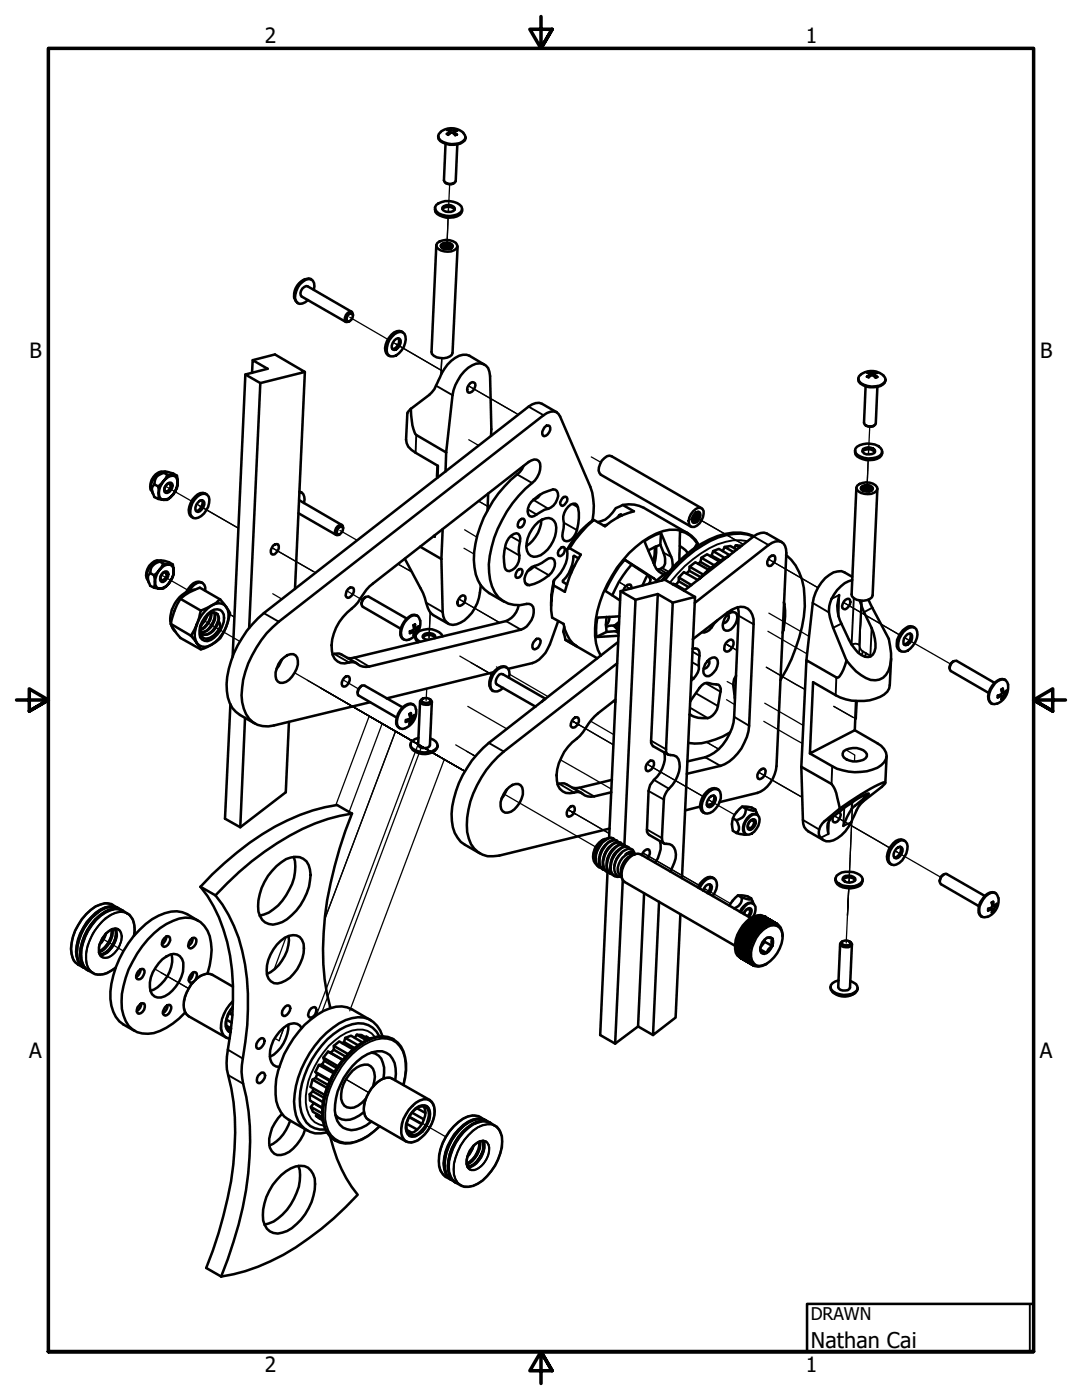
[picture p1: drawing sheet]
<svg xmlns="http://www.w3.org/2000/svg" width="216mm" height="279mm" viewBox="0 0 216 279" stroke-linecap="round" stroke-linejoin="round" font-family="sans-serif">
<defs><g id="words">
<text font-size="4.3" x="161.8" y="268.9">Nathan Cai</text>
<g font-size="4.2">
<text x="52.8" y="8.6">2</text>
<text x="160.8" y="8.6">1</text>
<text x="5.9" y="71.4">B</text>
<text x="207.6" y="71.4">B</text>
<text x="5.8" y="211.1">A</text>
<text x="207.5" y="211.1">A</text>
<text x="52.8" y="273.8">2</text>
<text x="160.8" y="273.8">1</text>
</g>
<text font-size="3.5" x="161.8" y="263.5">DRAWN</text>
</g></defs>
<!-- layer: Tweak Trail (ANSI) -->
<g fill="none" stroke="#000" stroke-width=".25">
<path d="M89.7 36.8l-.2 5.5v-.5M89.4 43.4l-.2 6.3zM69.8 63.3l7.6 4.5M78.4 68.3l10 5.8-9.5-5.5M88.1 71.5l-.1 3.3M33 97l5.2 3M87.2 92.8l-.1 2.3 .2 .1M93.5 87.8l2 1.1M102.9 82.4l-9.5-5.4 10 5.7M118 91.2l1.9 1.1M173.2 91.8l-.2 6.3zM173.5 85.2l-.2 5.5v-.5"/>
<path d="M32.2 114.7l5.2 3M39.2 100.6l8.4 4.8-7.9-4.5M54.4 118.5l1.9 1.1M62.5 114l-8.3-4.7 8.8 5M67.8 105.9l3.4 1.9M69.2 117.9l3.1 1.9M79.4 112.6l2.8 1.6M91.5 119.5l8.2 4.8zM92.6 109.4l2 1.2M92.7 105.7l2.4 1.5M95.5 100l2.1 1.2M123.5 116.1l2.2 1.4"/>
<path d="M135.4 112h.1M138.3 102.9l10 5.7zM153.3 111.6l9.9 5.7zM172 119.9l-.6 10.5M40.6 123.8l7.3 4.2M45.8 122.6l.9 .5M58.7 134.2l24 13.9-9-5.2-6.7 17.8M61.3 135.8l24 13.8-9-5.2-6.6 17.7M63.9 137.3l24 13.8-9-5.2-14.1 37.6M64.6 137.7l28.2 16.2M68.4 135.6l3.1 1.9M68.5 139.9l23.9 13.8-9-5.2-20.3 54.1"/>
<path d="M85.2 137.4l-.2 2.4M85.6 127.3l.3-5.1-.3 5.4M91.8 130.9l6.3 3.7M93.9 132.2l4.2 2.4M95.1 132.8l3 1.8M99.1 133.1l.3 .2M101.7 134.6l7.7 4.5M116 133.7l.1 .1M144.8 128.5l1 .6-1-.6M144.8 128.5l2.3 1.3zM145 139.6l1.6 1M145.1 136l1.6 1"/>
<path d="M145.9 121.7l1.5 .9M152.9 133.2l7.8 4.4zM153.2 126l7.8 4.5M153.4 122.4l8 4.6M168.3 120.2l11.2 6.5zM171.1 139.9l-.2 3.6-4.5-2.5 3.7 2.1M181 127.5l-.5-.2 9.2 5.2M69.2 140.3l23.6 13.6-8.7-4.9-19.8 52.9M73.7 142.9l19.1 11-4.2-2.3-18.8 50.1M90.9 148.7l4 2.2M93.1 149.9l1.8 1M93.3 141l7.9 4.5"/>
<path d="M94.2 150.6l.7 .3M100.5 158.4l18.4 10.6M111.8 151.6l10.2 5.9M114.1 143.8l1.6 1-1.6-1M114.1 143.8l8.3 4.9zM117.8 143.9l4.7 2.7M129.1 152.5l11.2 6.4zM141 148.1l2.4 1.4zM141.8 159.8l-.5-.2 5.3 3M151.4 154.1l8.7 5zM152.4 144l7.7 4.4M152.6 140.3l7.7 4.5"/>
<path d="M168.8 149.7l1.8 1-.1 1.3M113.3 161.5l8.3 4.9zM113.3 161.5l1.6 1-1.6-1M128.3 170.2l11.1 6.5zM141 177.5l-.5-.2 5.3 3M166.4 162.8l11.1 6.4zM169.4 177.3l-.3 5.4 .3-5.4M169.4 177.3l-.6 10.9M170.1 160.1l-.7 16v-.5M179.1 170.1l-.5-.3 9.1 5.3M20.5 187.4l4.1 2.4M30.9 193.4l6.8 3.9-5.6-3.2"/>
<path d="M57.1 187l-2.4 6.5M45.8 202l.6 .3M54.8 207.2l.9 .5 1-2.7-1 2.7M69 215.4l4.6 2.7zM81.7 222.8l7.3 4.1M93.7 229.7h.2"/>
</g>
<!-- layer: Visible Narrow (ANSI) -->
<g fill="none" stroke="#000" stroke-width=".38">
<path d="M89.2 26.7l.2 .2M89.5 25.8l-.3 .2M89.6 25.9l-.2 .1M89.7 26.4l-.1 .3M89.9 26v.5M90.6 26l-.1 .6M90.7 26.5v.4M90.9 26l.2 .1M91 25.9l.2 .2M91.2 26.9l-.3 .1M87 77l3.3 1.9M173 75.2l.3 .1"/>
<path d="M173.3 74.2l-.3 .2M173.4 74.3l-.2 .1M173.5 74.8l-.1 .4M173.7 74.4v.6M174.3 74.4v.5M174.6 74.9v.3M174.6 74.4l.3 .1M174.8 74.2l.3 .2M175.1 75.2l-.3 .2M83.1 86.8l-.2 3.6M103.2 94.7l3 1.7M105.5 81.2l3 1.7"/>
<path d="M106.4 99.8l3 1.7M100.8 109.2l2.8 1.7M101.9 107l1.9 1.1M104.7 116.3l1 .5M105.3 101.7l1.8 1M106.6 113.1l2.9 1.7M112.5 104.3l2.6 1.5M114.2 100.6l1.1 .6M129 114.6l1.5 .8M131.6 113.6l1.4 .8M132.1 113.3l1.3 .8M132.4 110.3l1.5 .8"/>
<path d="M149.2 108a12.1 12.1 0 0 0-9.3 2.4 25.1 25.1 0 0 0-6.2 5.9M150.4 107.1l3 1.7M165.9 119.5l1.5-.8-.1 4.2M170.4 119.4l-.5 9.3a1.62 1.62 0 0 1 1.5 0M52.6 122.4l3 1.7M66.7 130.5l3 1.7M70.7 131.3l3 1.7M81.8 126v.4M82 125.9l.4 .3M82.3 125.9l.6 .3M82.5 125l.4 .2M82.6 125.3l.6 .4"/>
<path d="M82.7 126.5l-.2 .1M82.8 126.6l-.3 .2M82.8 124.6l-.3 .2M83.4 125.1v.2M83.5 125v.3M85 120.3l3.3 1.9M101 124l2.9 1.7M122.7 126l.7 .4M137.9 135.1l.5 .3M138 132.1l1.4 .8M138.2 130l1.4 .9M138.9 138.4l4.4 2.5"/>
<path d="M140.8 136.3l3 1.7M141.6 125l.4 .2M146.5 138.4l.2 .1M147.4 122.9l3 1.7M156.2 125.7h.1M156.4 120.5l.1 .1M162.2 120.3l3.2 1.9M166.9 135.2l-.1 3.5M167.9 124.5l-1.7 .8M171.4 128.7a1.62 1.62 0 0 0 .7 1.3l-.2 .7M171.8 120.7l-.4 8M172.1 130l.7 .4"/>
<path d="M172.8 130.4l-.3 .7M172.8 130.4l.9 .5-.1 .2M173.9 125.3l-.2 5.6 .1 .1M174.1 121.3l-1.7 .9M199.1 138.8v.4M199.3 138.7l.3 .2M199.6 138.7l.6 .3M199.8 137.8l.4 .2M200 138.1l.5 .4M200.1 139.3l-.3 .1M200.1 139.4l-.3 .2M200.1 137.4l-.3 .2"/>
<path d="M200.7 137.9v.3M200.9 137.8v.4M81 143.7v.4M81.2 143.7l.3 .2M81.5 143.6l.6 .3M81.7 142.7l.4 .2M81.9 143.1l.5 .3M82 144.2l-.3 .1M82 144.3l-.3 .2M82 142.3l-.3 .2M82.6 142.8v.3M82.7 142.7v.4"/>
<path d="M97.5 148.3l3 1.7M111.6 156.4l3 1.8M115.6 157.2l3 1.7M129.4 157.9l3.1 1.7M129.9 147.8l3 1.7M130.5 155.6l3 1.8M137.7 141.2l3.5 2.1M140.7 151.1l3.1 1.7M146.5 143.1l3 1.7M166.1 152.9l-.2 3.6M172.3 159.9l-1.7 .9M172.4 158.7l-.1 .7"/>
<path d="M126.2 170.6a3.4 3.4 0 0 0-2.2 4M129.1 165.5l3 1.8M160.2 163.6l3.2 1.9M165.4 163.8l-.1 2.6-1.5 .8M166.2 163.1l-1.7 .8M168.5 161.2l-.2 3.6 1.6-.7M170 160.1l-.1 1.4M198.2 180l-.3 .1M21 186.4a2.63 2.63 0 0 1 2.5-1 1.97 1.97 0 0 1 .8 2.2 5.1 5.1 0 0 1-2.6 3.5 1.35 1.35 0 0 1-1.4-.1 1.35 1.35 0 0 1-.6-1.3 5.1 5.1 0 0 1 1.3-3.3zM21.1 186.3l-.2 .8-1 1.4M22.2 185.5a4.9 4.9 0 0 1-2.5 4.4M22.3 185.5a4.8 4.8 0 0 1-2.6 4.4"/>
<path d="M22.5 185.4a4.8 4.8 0 0 1-2.8 4.7M22.5 180.6a3.4 3.4 0 0 0-3.5 .3 10.6 10.6 0 0 0-4.7 9.5l.2 .9 .5 .7 .6 .5M22.9 185.4a4.2 4.2 0 0 1-1.8 4.6l-1.2 .5M22.9 185.4a4.4 4.4 0 0 1-3 5.2M23.1 185.4a4.2 4.2 0 0 1-3.1 5.2M23.2 181.1a3.8 3.8 0 0 0-4.2 1.2 10.2 10.2 0 0 0-3.8 8.5l.3 .8 .9 1.3M23.4 181.2a3.4 3.4 0 0 0-3.4 .3 10.9 10.9 0 0 0-4.9 8.4 3.4 3.4 0 0 0 1.5 3.1M23.6 185.5a2.16 2.16 0 0 1 .5 2.5 4 4 0 0 1-3.2 3.1l-.5-.1M23.7 181.3a3.8 3.8 0 0 0-4.4 1 10 10 0 0 0-3.8 8.8l.2 .9 .5 .7 .6 .5M24 181.5a3.3 3.3 0 0 0-3.3 .6 10.2 10.2 0 0 0-4.6 9.1l.2 .9 .3 .7 .6 .6M24.3 181.6a3.8 3.8 0 0 0-4.4 1 10.3 10.3 0 0 0-3.9 8.8l.8 1.6 .5 .5M24.5 181.7a3.4 3.4 0 0 0-3.5 .4 10.4 10.4 0 0 0-4.7 9.5l.3 .9 .4 .7 .6 .5"/>
<path d="M25.4 182.3a3.4 3.4 0 0 0-3.4 .3 10.4 10.4 0 0 0-4.8 9.5l.3 .9 1 1.2M26.7 186.8a4.5 4.5 0 0 0-1.1-4.4 2.98 2.98 0 0 0-3.2 .1 10.3 10.3 0 0 0-5.2 9 2.76 2.76 0 0 0 4.1 2.7l1.8-1.1M42.4 194.6a2.61 2.61 0 0 0-2.7 .4 7.3 7.3 0 0 0-3 6l.2 .8 .8 1M46.5 199.9a6.7 6.7 0 0 0-2.1 6.2l.3 .5 .5 .5 .6 .1M46.5 199.7a7.7 7.7 0 0 0-2.5 5.5l.5 1.4 .5 .4M197.2 181.4v.3M197.4 181.3l.3 .2M197.7 181.2l.5 .3M197.9 180.3l.3 .2M198 180.7l.6 .3M198.1 181.9l-.2 .1M198.2 181.9l-.3 .2"/>
<path d="M198.8 180.5v.2M198.9 180.3v.4M45.5 209.5l3 1.8M45.5 214.6l3 1.7M74.8 206.9a4.3 4.3 0 0 0-5.7-.8 16.2 16.2 0 0 0-8.1 14 4.8 4.8 0 0 0 2.7 4.3l.9 .3M78.4 215.3a2.61 2.61 0 0 0-2.8 .5 7.3 7.3 0 0 0-3 6l.6 1.3 .4 .4M78.5 207.5a5.6 5.6 0 0 0-5.5 .4 17.9 17.9 0 0 0-8.5 14.7 5.8 5.8 0 0 0 2.4 5M80.5 216.5a10.4 10.4 0 0 0-.2-6.8 4.2 4.2 0 0 0-5.2-2.2 15.2 15.2 0 0 0-8.7 8.4 13.8 13.8 0 0 0-1.2 8.7 4.4 4.4 0 0 0 5.7 3.2 11.9 11.9 0 0 0 4.8-3M85.7 219.5a2.89 2.89 0 0 0-3.5 1.2 6.6 6.6 0 0 0-2.1 6.1l.4 .6 .5 .4M82.3 220.8a3.6 3.6 0 0 1 2.9-1.3 2.08 2.08 0 0 1 1.5 2.1 6.7 6.7 0 0 1-4.1 6.2 1.95 1.95 0 0 1-2-.4 1.95 1.95 0 0 1-.5-2 6.6 6.6 0 0 1 2.2-4.6zM93.5 226.5a5.4 5.4 0 0 1 4.6-2.1 3.6 3.6 0 0 1 2 4.6 10 10 0 0 1-5.7 7.7 2.67 2.67 0 0 1-3.8-2.3 10.1 10.1 0 0 1 2.9-7.9zM94.5 228.7l-.3 .7-1 1.5"/>
<path d="M94.8 228.3a2.01 2.01 0 0 1 2.4-.4 2.51 2.51 0 0 1 .2 2.7 4.7 4.7 0 0 1-2.8 3 1.31 1.31 0 0 1-1.5-1.4 5.1 5.1 0 0 1 1.7-3.9zM95.6 227.8a4.9 4.9 0 0 1-2.5 4.4M95.6 227.8a4.8 4.8 0 0 1-2.5 4.5M95.8 227.8a4.8 4.8 0 0 1-2.6 4.6M95.8 222.9a3.8 3.8 0 0 0-4.4 1.1 10.5 10.5 0 0 0-3.8 8.7l.3 1 .5 .7 .6 .5M96.3 227.6a4.3 4.3 0 0 1-3 5.3 4.7 4.7 0 0 0 3.1-4.6l-.2-.6M96.4 227.6a3.6 3.6 0 0 1-.6 3.7 3.5 3.5 0 0 1-2.5 1.7M96.6 223.4a4.2 4.2 0 0 0-4.3 1.3 10.7 10.7 0 0 0-3.7 8.4l.2 .9 .9 1.3M96.8 223.5a3.4 3.4 0 0 0-3.5 .3 10.9 10.9 0 0 0-4.8 8.5 3.4 3.4 0 0 0 1.4 3.1M97 227.8a2.56 2.56 0 0 1 .2 3.3 3.7 3.7 0 0 1-3 2.4l-.5-.1M97 223.6a3.4 3.4 0 0 0-3.4 .4 10.9 10.9 0 0 0-4.9 8.4 3.4 3.4 0 0 0 1.5 3.1M97.3 223.9a3.3 3.3 0 0 0-3.3 .6 10.2 10.2 0 0 0-4.6 9.1l.2 .8 1 1.3"/>
<path d="M97.6 224a3.8 3.8 0 0 0-4.4 1 10 10 0 0 0-3.8 8.7l.3 .9 .4 .8 .6 .5M97.9 224.1a3.4 3.4 0 0 0-3.5 .3 10.5 10.5 0 0 0-4.8 9.5l.3 .9 .5 .7 .5 .5M98.7 224.7a3.4 3.4 0 0 0-3.4 .3 10.4 10.4 0 0 0-4.7 9.4l.3 .9 .4 .7 .6 .5"/>
</g>
<!-- layer: Visible (ANSI) -->
<g fill="none" stroke="#000" stroke-width=".51">
<path d="M87.4 27.1a1.15 1.15 0 0 0 .9 1.3 4.1 4.1 0 0 0 4.5-.4l.1-.6M87.9 26.3a3.6 3.6 0 0 1 4.6 .2M87.9 26.4l-.3 .3a1.22 1.22 0 0 0 .9 1.7 3.9 3.9 0 0 0 4.2-.5l.2-.5-.4-.9M88.8 36.4l.2 .2a1.53 1.53 0 0 0 1.6-.1M88.9 28.7l-.3 7.3a1.37 1.37 0 0 0 2.3 .1l.3-7.3M89.2 26h.5M89.7 26l-.2-.2 .7 .2 .8-.1-.2 .2M89.7 26l.1 .1-.1 .3-.5 .3 .3 .2M89.8 26.4l.1 .1M89.8 26.2v.4M89.9 26.5h.5l.5 .5M89.9 26.5l-.5 .4"/>
<path d="M90.6 26.5v.1M90.6 26.3v.4M91.2 26.1l-.5 .1v.3l.5 .4-.4 .1M60.9 55.7a3.6 3.6 0 0 0-2.2 3.8M62.2 55.8a1.2 1.2 0 0 0-1.7 .1 3.6 3.6 0 0 0-1.5 4.2l.4 .4M62.6 57.8a1.45 1.45 0 0 0-1-2.1 3.6 3.6 0 0 0-2.5 4.4 1.14 1.14 0 0 0 1.8 .2l.6-.4M86.8 41.5a1.24 1.24 0 0 0 .9 1.5 4.3 4.3 0 0 0 4.1-.1l.3-.4 .1-.8M87.1 49l-1 21.2a1.61 1.61 0 0 0 1.7 1.2 2.62 2.62 0 0 0 2.4-.6l.1-.4 1-21.3M87.1 40.9a3.9 3.9 0 0 1 5 .3 1.08 1.08 0 0 1-.9 1.6 4.1 4.1 0 0 1-4.1-.6l-.3-.9zM87.2 48.5a3.1 3.1 0 0 1 3.7 0l.3 .7a2.46 2.46 0 0 1-3.3 .8l-.8-.7v-.4zM88 48.8a1.54 1.54 0 0 1 2.4 .2 1.02 1.02 0 0 1-1.4 .7l-.9-.3-.2-.3zM88.3 41.4a1.62 1.62 0 0 1 2.4 .1v.3a1.75 1.75 0 0 1-2.4-.1z"/>
<path d="M88.3 41.7a1.76 1.76 0 0 1 2.4 .1M88.3 49.3a1.02 1.02 0 0 1 1.7 .3M88.4 49.5v-.3l.2-.1h-.3v.4l-.3-.3v-.2a1.35 1.35 0 0 1 2.2 .3l-.2 .3M88.5 49.5l1.1 .2M88.6 49.1l1 .1M88.6 49.1a1.05 1.05 0 0 1 1.4 .5M89.7 49.7a1.24 1.24 0 0 0-1.2-.1 1.02 1.02 0 0 1 1.2 .1M90 48.9a1.63 1.63 0 0 0-2 .1M49 74.7l-2.6 56.4M50.4 71.9l4.5-1.2 5.9 3.5-8.9 2.3-2.9-1.8 4.4-1.1-3-1.7-.1 2.5M51.9 76.5l-2.2 48.8M60.8 74.2l-1.9 43.3"/>
<path d="M69.5 62.9l.6-.4 .3 .2a.97 .97 0 0 1-.2 1 .97 .97 0 0 1-1 .3v-.7zM70.2 62.2l-8.8-5a1.33 1.33 0 0 0-1.2 .6 1.33 1.33 0 0 0 0 1.4l8.8 5.1M70.4 63l-.1-.6-.2-.2a1.51 1.51 0 0 0-1.2 2l.3 .1 .6-.2M78.7 67.9l.7-.4 .4 .1a1.6 1.6 0 0 1-1.1 2.2l-.3-.1a1.39 1.39 0 0 1 .3-1.8zM78.7 66.7a1.24 1.24 0 0 1 2.2 .4 3.7 3.7 0 0 1-2.4 4 1.05 1.05 0 0 1-1.3-1.1 4.2 4.2 0 0 1 1.5-3.3zM79.5 67.5a1.62 1.62 0 0 1-1.2 2.2M80.4 66.4a1.52 1.52 0 0 0-2.3 .4 3.5 3.5 0 0 0-1 3.7l.6 .6M93.9 76.5l.3-.2 .6 .2a1.48 1.48 0 0 1-1.3 1.9 1.3 1.3 0 0 1 .4-1.9zM96.6 72.8l-2.9-1.8a3.2 3.2 0 0 0-3.7 1 13.5 13.5 0 0 0-3 5l-.3 .7-1 1.1-3.7 2.8M171.3 75.5a1.15 1.15 0 0 0 .8 1.3 4.3 4.3 0 0 0 4.1-.1l.3-.3 .2-.6M172.7 77.1l-.3 7.3a1.36 1.36 0 0 0 2.4 .1l.3-7.3M173 74.4l.6 .2-.6 .6 .4 .1"/>
<path d="M173.4 74.5l-.1-.3 .8 .2 .7-.2-.2 .3M173.6 74.9l.1 .1M173.6 74.6v.5M174.3 75l-.4-.1-.6 .4M174.4 74.9l-.1 .1 .5 .4M174.4 74.6v.5M175.1 74.4l-.7 .2 .7 .6-.4 .2M176.3 74.9l.4 .9a2.09 2.09 0 0 1-1.9 1.3 3.7 3.7 0 0 1-3.4-1.1l-.1-.4a2.3 2.3 0 0 1 2.4-1.6 3.6 3.6 0 0 1 2.6 1M30.8 96.6l.8 .5M31.6 97.1l1-1.1a4.2 4.2 0 0 0-.9 2.4zM31.7 98.4a1.13 1.13 0 0 0 .9 1.4l-1-.2zM32.6 94.2a2.24 2.24 0 0 0-2.4 1.6l-.2 1.4v.5l.4 .3"/>
<path d="M32.6 99.8a2.5 2.5 0 0 0 1.9-1.1l-1.1 1.1zM32.7 94.4l.1-.2 .3-.1 1.4 .4 .8 .4M32.7 94.4a2.16 2.16 0 0 0-1.9 2.2l-.2 .3a1.84 1.84 0 0 0 1 2.7M32.7 94.4l.7 .3M32.9 94.1a3 3 0 0 0-2.4 4.5M33.1 96.8l.7-.3 .2 .1a1.18 1.18 0 0 1-.9 1.5l-.2-.1-.1-.3 .1-.5zM33.4 94.7l1.1 .2a2.5 2.5 0 0 0-1.9 1.1zM33.4 96.5l.7-.2a.97 .97 0 0 1 0 1.5l-.3 .4-.7 .2a.95 .95 0 0 1 0-1.5zM34.5 94.9h.8l.1 1.4a1.15 1.15 0 0 0-.9-1.4zM35.4 96.3a3.1 3.1 0 0 1-.9 2.4 4.7 4.7 0 0 0 .9-2.4zM39.3 99.2a1.45 1.45 0 0 1 2.4-.1 3.7 3.7 0 0 1-2.6 4.3 1.17 1.17 0 0 1-1.1-1.5 4 4 0 0 1 1.3-2.7zM40.3 99.8a1.69 1.69 0 0 1-1.2 2.2"/>
<path d="M41.2 98.6a1.64 1.64 0 0 0-2.3 .5 3.5 3.5 0 0 0-1 3.8l.6 .4M59.7 99.8l8.5 5M59.8 98.2a1.16 1.16 0 0 1 1 1.5l-.2 .7M59.8 98.1l.4 .3M82 81.6l-.7 .9-.3 5.3a2.98 2.98 0 0 0 1.9 2.6l4.5 2.6-.1 2.3M82 81.6l.3 3.3 .6 1.7 6.1 3.7M89 90.3l-.1 3.8M97.4 98.5l-.1 3.4M98 87l-.2-11.9a2.24 2.24 0 0 0-2-2.6 5.5 5.5 0 0 0-4.4 3.4l-.5 .9-.6 2.1-1.3 11.4M104.5 93a6.3 6.3 0 0 1-2.6 2.8 23.1 23.1 0 0 0-7.3 16 8.2 8.2 0 0 0 2.1 5.9l.9 .7 3 1.7M106.5 99.7a8.2 8.2 0 0 1 3.9-2 1.04 1.04 0 0 1 1 1.3 3.1 3.1 0 0 1-2.8 2.7l-2 1.3-.5 .1a1.17 1.17 0 0 1-.8-1.6l.3-.7zM107.8 98.7l-.4 .6-1 .5"/>
<path d="M108.6 85.3l.4-.3 .4-.1a.85 .85 0 0 1 .2 1.3 .98 .98 0 0 1-1.3 .7 1.43 1.43 0 0 1 .3-1.6zM111.1 82.3l-3-1.7a2.55 2.55 0 0 0-2.6 .6l-52.9 41.2a20.4 20.4 0 0 0-7.4 14.1 7.3 7.3 0 0 0 1.9 5.5l.8 .7 3 1.7M112.2 99.4l.3-.2 .6 .1a1.28 1.28 0 0 1-.8 1.7l-.5-.4v-.3zM170.6 89.9a1.24 1.24 0 0 0 .9 1.5 4.3 4.3 0 0 0 4.1-.2l.3-.3 .1-.8M170.9 97.3l-1 21.3a1.61 1.61 0 0 0 1.7 1.2 2.62 2.62 0 0 0 2.4-.6l.1-.4 1-21.3M171 89.2a4 4 0 0 1 4.7 .2l.3 .4a1.24 1.24 0 0 1-1.2 1.5 3.9 3.9 0 0 1-4-.9l-.1-.9zM171.1 96.9a2.87 2.87 0 0 1 3.9 .3l.1 .4a2.46 2.46 0 0 1-3.3 .8l-.9-.7v-.4zM171.8 97.2a1.54 1.54 0 0 1 2.4 .2 1.02 1.02 0 0 1-1.4 .7l-.8-.3-.2-.3zM172.1 90.1a1.76 1.76 0 0 1 2.5 .1M172.1 97.7a1.12 1.12 0 0 1 1.7 .3M172.2 97.9l.1-.4-.3 .2 .1 .2-.3-.5a1.3 1.3 0 0 1 2.2 .3l-.2 .3M172.2 98a1.49 1.49 0 0 1 1.3 0"/>
<path d="M172.2 89.6a1.9 1.9 0 0 1 2.4 .2v.3a1.65 1.65 0 0 1-2.2 .4l-.3-.6zM172.3 98a1.24 1.24 0 0 1 1.2 0M172.3 97.5l1.1 .1M172.3 98h1.1M172.3 97.5a1.09 1.09 0 0 1 1.5 .5M172.7 84.8l.1 .2a1.53 1.53 0 0 0 1.6-.1M173.8 97.3a1.63 1.63 0 0 0-2 .1M30 114.4l.7 .4M30.7 114.8l1.1-1.1a4.7 4.7 0 0 0-.9 2.4zM30.9 116.1a1.15 1.15 0 0 0 .9 1.4l-1.1-.2zM31.7 111.9a2.21 2.21 0 0 0-2.3 1.7 1.91 1.91 0 0 0 .1 2.2M31.8 117.5a2.5 2.5 0 0 0 1.9-1.1l-1.1 1.1z"/>
<path d="M31.9 112.1l.2-.3 .8 .2 .8 .2 .8 .4M31.9 112.1a2.27 2.27 0 0 0-1.9 2.3 1.49 1.49 0 0 0-.2 2l.2 .5 .7 .4M31.9 112.1l.7 .4M32.1 111.9a3 3 0 0 0-2.4 4.4M32.3 114.6l.3-.3 .6 .1a1.13 1.13 0 0 1-.9 1.4l-.3-.4zM32.6 112.5l1.1 .1a2.5 2.5 0 0 0-1.9 1.1zM32.6 114.2l.7-.2a.97 .97 0 0 1 0 1.5l-.7 .6h-.3a1.03 1.03 0 0 1 0-1.5zM33.7 112.6h.8l.2 1.4a1.13 1.13 0 0 0-1-1.4zM34.7 114a3.5 3.5 0 0 1-1 2.4 4.2 4.2 0 0 0 1-2.4zM36 119.5l4.1 2.4M38.9 117.7a5.4 5.4 0 0 0-4.1 2.9l-.6 1.6a4.2 4.2 0 0 0-.1 2.3l4 2.4M39.5 100.3l.8-.5 .3 .1a1.65 1.65 0 0 1-1.1 2.3l-.3-.2a1.39 1.39 0 0 1 .3-1.7z"/>
<path d="M40.4 116.3a1.64 1.64 0 0 0-2.3 .5l-.9 1.3M41 117.9a1.21 1.21 0 0 0-.3-1.3 1.21 1.21 0 0 0-1.3-.3l-.7 .4-1 1.2M43.9 119.6l-4-2.3-.7 .2a6.3 6.3 0 0 0-4.4 4.4l-.6 1.9a2.05 2.05 0 0 0 .6 2l1.2 1.5 4.1 2.3M54.5 108.9l.4-.3h.6a1.5 1.5 0 0 1-1.1 2.1 .85 .85 0 0 1-.2-1.4zM59.6 102.4l7.5 4.3M67.5 105.4l.6-.4 .3 .2a1.16 1.16 0 0 1-.9 1.5l-.3-.5zM68.5 105.5l-.1-.6a.89 .89 0 0 0-1.3 .5l-.3 1 .2 .3 .2 .1 .6-.2M69.5 117.5l.7-.3 .3 .1a1.46 1.46 0 0 1-1.1 2l-.2-.1a1.45 1.45 0 0 1 .3-1.7zM73 119.1a1.4 1.4 0 0 0-.9 1.5M73.7 117l31.8-24.8a1.36 1.36 0 0 1 2.3 .3 4.1 4.1 0 0 1-1.6 3.9 24.2 24.2 0 0 0-8.7 16.2 9.7 9.7 0 0 0 1.9 6.6 5.5 5.5 0 0 0 5.7 1.3 1.12 1.12 0 0 1 1.4 1.1 4.1 4.1 0 0 1-2.6 4.1l-30.2 7.3a3.1 3.1 0 0 1-2.8-.8h-1.2a2.47 2.47 0 0 1-3.5-2.3 9.5 9.5 0 0 1 4-8.4 9.1 9.1 0 0 0 2.3-2.9zM80.8 111.5l3.6 6.8 .8 2.5a3.2 3.2 0 0 0 1.2 1.9l3 1.8M83.8 109.1l4.3 2.5"/>
<path d="M86.7 106.8v.3l-.1-.1M88.1 111.6l.2 10.6a2.25 2.25 0 0 0 1.1 2.2 2.25 2.25 0 0 0 2.5-.1 8.6 8.6 0 0 0 4-7.5M88.3 105.6l-.2 6M91.9 119l.4-.2 .3 .1a1.13 1.13 0 0 1 0 1.5l-.8 .5h-.3a1.08 1.08 0 0 1 .1-1.5zM101.5 107.4a1.65 1.65 0 0 1 1.9-.8l.4 .8a11.2 11.2 0 0 0-.2 4 2.93 2.93 0 0 1-1.9 2.6l-.5-.1-.3-.2a7.8 7.8 0 0 1 .6-6.3zM103.3 113.9l.3-.3 .5 .1a1.2 1.2 0 0 1-1 1.6 1.11 1.11 0 0 1 .2-1.4zM103.7 103.8l.4-.2 .3-.1 .2 .1a1.2 1.2 0 0 1-1.1 1.7 1.11 1.11 0 0 1 .2-1.5zM105.6 113.6l.5-.4a9.1 9.1 0 0 0 3.4-1.8h.5a1.14 1.14 0 0 1 .7 1.6 4 4 0 0 1-2.1 2.5 6.2 6.2 0 0 1-3.4 1.3 1.51 1.51 0 0 1-.4-2zM106.7 113l-1.4 1M106.7 104.8a3.8 3.8 0 0 1 2.8-1.4 1.79 1.79 0 0 1 1.5 1.9 6.7 6.7 0 0 1-3.1 5.5 1.79 1.79 0 0 1-2 .1 1.79 1.79 0 0 1-.9-1.7 6.5 6.5 0 0 1 1.7-4.4zM108 103.8a6.5 6.5 0 0 1-3 5.2M111.8 109.5l.3-.3h.3a.85 .85 0 0 1 .1 1.3l-.7 .5-.3-.1a.97 .97 0 0 1 .3-1.4z"/>
<path d="M113.2 109.7a6.7 6.7 0 0 1-2.6 6.1M113.3 101.2a1.18 1.18 0 0 1 1.8-.4 8 8 0 0 1-.6 6.3 1.31 1.31 0 0 1-2.2 .5l-.1-.6a10.7 10.7 0 0 0 .2-3.9l.5-1.4zM113.7 109.4l2.2 1.3a25.5 25.5 0 0 0-3.2 7.4l-2.2-1.3M114.6 112.9a1.57 1.57 0 0 0-.6 1.4M115.4 111.4l-.8-.5-.2 .2a7.7 7.7 0 0 1-2.1 4.8v.2l.9 .5M116 105.9l2.2-2 .3-.1a24.6 24.6 0 0 0-4.8 5.6l-.5 .3 .8-1.4zM118.2 103.8a12.5 12.5 0 0 0-.4-6.6l-6-14.1a1.64 1.64 0 0 0-2.6-.7l-53.6 41.7a20.5 20.5 0 0 0-7.4 14.6 6.1 6.1 0 0 0 3.2 6l1 .2 1.1 .1 1.2-.2 19.2-4.7M119.3 104.2a4.1 4.1 0 0 0 2.9-1.9l.7-.9a5.7 5.7 0 0 1 5.6-.1l8.7 5.1M121.1 104.8h-.7M123.6 102.8l.3-.1 .2 .2M123.8 118l-2.3 49.2M124 102.7l-.4 .1-.5 .6"/>
<path d="M124.3 100.8l2.2 1.2a13.4 13.4 0 0 0-5.8 3l-2.2-1.2M124.7 111.7l1.3 .9M126 117.4l-.1-.7a1.14 1.14 0 0 0-1.5 1.1M129.2 114.7l-1 2.1M129.5 116.5a1.17 1.17 0 0 0-.5-1.9l-3-2a22.1 22.1 0 0 0-3.8 6.2M130.7 109.2l-.3 3.1M130.9 109v1.2l-.3 2.5M131 115.9l-6.3-4.2a26.4 26.4 0 0 0-3.9 6.2l2.9 1.9M131 115.9v.2M131.3 118.6l-4.5 1.1M131.8 108.7a6.4 6.4 0 0 1 .9 3.8 1.44 1.44 0 0 1-1.6 1.2M131.8 108.7l-2.5 1.2"/>
<path d="M131.9 106.4l-.1 2.3M133.3 114.3l-.6 .3M134.2 113.3v-.5a4.9 4.9 0 0 0-.7-2.7l-1.6-3.7-1.1 .3-2.2 1.3 1.1 2.6a10 10 0 0 0 1.7 3.4l.6 .4 .7 .2-1.7 1.3M134.2 116.6l.2-.1 2.2 1.4M134.9 116.7l1.8 1M135.4 115.3v.7l-.5 .7-.5-.2M135.4 116l2 1.2M135.6 109l1.2 .8 .5 .6M137.5 113.9l2.3 1.3M137.6 113.1l-.1 .8-.5 .5M138.3 102a1.3 1.3 0 0 1 1.8-.5 2.45 2.45 0 0 1-.5 3 1.36 1.36 0 0 1-1.9 .5 2.37 2.37 0 0 1 .6-3zM138.4 102.7l.8-.5h.3a1.52 1.52 0 0 1-.8 2.1h-.4a1.24 1.24 0 0 1 .1-1.6z"/>
<path d="M138.7 119.1l-6-3.4-8.9 2.3 3 1.7-2.2 49M138.8 102.4h.3l.2 .4v-.6l-.4 .1 .5-.1a1.2 1.2 0 0 1 0 1.3 1.2 1.2 0 0 1-1.2 .5l-.2-.4M138.8 102.6l-.4 .7M138.8 102.4a1.41 1.41 0 0 1-.7 1.1M138.8 102.4a1.19 1.19 0 0 1-.8 1.2M139.1 102.4a1 1 0 0 1-1.1 1.3 1.04 1.04 0 0 0 1.3-.9M139.1 108.5a5.4 5.4 0 0 0-3.4-2.5l-.1 5.9M139.1 108.5v.5M139.1 108.5l-.5 .9M139.2 102.8l-.5 .7M139.3 115.8l-2.8-1.6-1.1 1.1 2.6 1.5M139.4 108.8a5.4 5.4 0 0 0-5.8-3.1 15.5 15.5 0 0 0-9.3 6.1 23.2 23.2 0 0 0-5.6 15.1l.2 1.5 .4 1.3 .6 1.2"/>
<path d="M139.4 102.2a1.32 1.32 0 0 1-.4 1.7l-.3 .2M139.6 115.5a23.9 23.9 0 0 1 5.8-4.6 27.2 27.2 0 0 0-6 4.7M139.8 112.1l2.1 1.2M140 111.3l-.2 .8-.5 .4M140 101.4l-18-10.3a1.64 1.64 0 0 0-1.9 .8 2.28 2.28 0 0 0-.2 2.8l18 10.4M141.4 113.7l-2.7-1.5-1.1 .9 2.7 1.6M142 110.9l1.8 1M142.3 110l-.3 .9-.3 .1M143.6 112.1l-2.5-1.5-1.1 .7 2.6 1.5M144.6 109.2l-.4 .8M145.6 110.8l-2.2-1.3-1.1 .5 2.4 1.4M146.8 108.8l-.3 .6"/>
<path d="M147 109.7l-1.3-.7-1.1 .2 1.8 1M148 109l-1.2-.2 .8 .5M150.4 107.1a11.1 11.1 0 0 0-10.2 1.7 26.9 26.9 0 0 0-7.5 6.9M150.4 107.1a2.6 2.6 0 0 1 2.6-.6l3 1.7M150.4 107.1l-13.9 10.8M150.4 107a10.3 10.3 0 0 0-8.9 .7 28.1 28.1 0 0 0-9.5 8.2M153.5 111.2l.8-.4 .3 .1a1.5 1.5 0 0 1-1.1 2.1 .85 .85 0 0 1-.2-1.4zM156.8 110.7a10.9 10.9 0 0 1 3.7 8.4 28.4 28.4 0 0 1-3.6 14.6l-1.2 2.1M167.4 118.7a7.5 7.5 0 0 0 .5 5.8 15 15 0 0 0 3.3 5.7 2.08 2.08 0 0 0 3 .4 5.8 5.8 0 0 0-.3-5.3l-1.5-3.1-.9-2.4M170.1 115.8a6.4 6.4 0 0 0-4.2 8.5l3 7.5M170.1 115.1l-1.6-.9a3 3 0 0 0-3 .5 8.4 8.4 0 0 0-3.3 5.6l-1.3 11.5M173.3 119.7l4.1 7.8a10.8 10.8 0 0 1-.1 6.4 3.1 3.1 0 0 1-4.5 1.4 10.4 10.4 0 0 1-3.9-3.5"/>
<path d="M34.1 124.6l.3 .7 .6 .7M39.3 124.5a4.4 4.4 0 0 0 0 3.9l-1.2-1.5zM40.1 121.9l1.2-.6a8.1 8.1 0 0 0 2.6-1.7l2 2.8-.2 .7a9.2 9.2 0 0 1-2.2 4.7l-.4 .3a9.7 9.7 0 0 1-3 1.5l-.8-1.2a2.41 2.41 0 0 0 3.6-.3 6.9 6.9 0 0 0 2.6-6.4 2.03 2.03 0 0 0-3.3-.9 7.9 7.9 0 0 0-2.9 3.7zM41.1 123.2l-.8 1.2M41.1 123.1l-.8 1.4M41.3 122.9a1.47 1.47 0 0 1 2.1-.3l.3 .8-.1 .5 .3 .6v.7a3.5 3.5 0 0 1-2.6 2.3 1.46 1.46 0 0 1-1.3-2 4.4 4.4 0 0 1 1.3-2.6zM41.3 122.9l-.4 1-.7 .8M41.4 122.6a2.02 2.02 0 0 1 2.9-.6 3.1 3.1 0 0 1 0 3 4.9 4.9 0 0 1-2.9 3 1.41 1.41 0 0 1-1.6-1.4 4.7 4.7 0 0 1 1.6-4zM42 123.1l-.4 1-.7 .9M42.1 122.4a3.8 3.8 0 0 1-2.1 3.3M42.2 122.4a3.7 3.7 0 0 1-2.2 3.3M42.7 122.2a2.95 2.95 0 0 1-.9 3.1l-.6 .6-1.1 .3"/>
<path d="M42.7 122.2a3.3 3.3 0 0 1-1.4 3.7l-1.2 .4M42.8 123.5l-1.1 2M43.4 122.6a3 3 0 0 1-1.4 3.6 1.5 1.5 0 0 1-1.6 .4M43.5 124l-1.1 1.9M43.6 123.9a3.2 3.2 0 0 1-2.8 2.8l-.5-.1-.3-.4M43.9 125.2a4.1 4.1 0 0 1-2.7 2.3M56.1 131.8a2.78 2.78 0 0 1 2.4-1.2 1.69 1.69 0 0 1 .9 2.1 4.8 4.8 0 0 1-2.9 3.6 1.23 1.23 0 0 1-1.5-1.4 5.3 5.3 0 0 1 1.1-3.1zM56.3 131.6l-1.1 1.9M66.4 130.6a2.16 2.16 0 0 1 1.7 0l3 1.7M68.6 135.3l.4-.3 .4-.1 .3 .2a1.46 1.46 0 0 1-1.1 1.9l-.3-.1a1.35 1.35 0 0 1 .3-1.6zM72.2 136.8a1.61 1.61 0 0 0-.8 1.5M81.2 123.4l-7.7-4.3a1.36 1.36 0 0 0-1.1 2l7.5 4.4"/>
<path d="M82.2 125.9l.3 .2M82.3 125.9l.1 .1M82.6 125.3l-.1-.5 .3-.2 .1 .6 .1 .2 .2-.1M82.6 125.3l-.1 .5-.7 .2v.4l.8-.2-.1 .6M82.6 125.2l.4 .2M82.8 125.3h-.2M82.9 126.9a1.17 1.17 0 0 0 .5 1.3M82.9 126.7a1.27 1.27 0 0 0 .9 1.4M83.2 125.3h.3l-.5 .6-.2 .7-.2-.2M83.2 122.9a1.14 1.14 0 0 0-1.5 .2 4.1 4.1 0 0 0-1.8 3.6l.2 .5 .5 .4M83.3 126.2a3.6 3.6 0 0 1 5 .8M83.5 125l-.3 .3"/>
<path d="M83.8 140l-.4 8.6a1.37 1.37 0 0 0 2.4 .1l.4-8.6M83.8 123.8a1.14 1.14 0 0 0-.7-1 1.14 1.14 0 0 0-1.2 .3 3.9 3.9 0 0 0-1.6 4.3l.8 .4 .6-.2M83.9 123.8a3.6 3.6 0 0 1-2.2 3.8M84.3 139.4l-.4 .4v.3a1.54 1.54 0 0 0 2.3 .1v-.2l-.5-.5M84.3 139.4a1.08 1.08 0 0 1 1.6 .6 1.33 1.33 0 0 1-1.8 0zM84.4 127.2a1.62 1.62 0 0 1 2.4 .1M86.7 127.4l.2-.3a1.51 1.51 0 0 0-2.6-.1l.2 .3 .8 .4M98.4 134.2l-21.2 5.2M99.9 133.1a3.6 3.6 0 0 0-2.2 3.8M101.1 133.2a1.2 1.2 0 0 0-1.7 .1 3.6 3.6 0 0 0-1.5 4.2l.5 .4M101.5 135.3a1.45 1.45 0 0 0-1-2.2 3.6 3.6 0 0 0-2.5 4.4 1.27 1.27 0 0 0 1.8 .2l.6-.4M103.5 120.8a4.2 4.2 0 0 1-2.5 3.2l-30.3 7.3h-1.4"/>
<path d="M106.7 127.8l.4-.3 .3-.1 .3 .2a1.43 1.43 0 0 1-.7 1.9l-.3 .1-.3-.1a1.34 1.34 0 0 1 .3-1.7zM108.7 139.6l-.6 .5M108.8 139.4l-8.5-4.8a1.01 1.01 0 0 0-1.2 .8l-.2 .9 .2 .3 7.8 4.4M110 120.9a17.5 17.5 0 0 1 .6-5.1l-.1 1a15.2 15.2 0 0 0-.3 6.5l2.3 1.2a6.9 6.9 0 0 0 2.6 4.5l-2.3-1.3M111.4 124l-1.7 4.6a6.4 6.4 0 0 1-3.5 3.7l-4.8 1.2M112.6 125.1l-.2 .9 .4 1.7M112.8 127.7l6.4 3.7M121 123.1l-.1 1.6 .1 1.4M121 126.1l-2 1M121.5 123.1a1.59 1.59 0 0 1-.6 1.6M122.4 124.8l.7 .7 .3 .2M122.5 139.9l.3 .2"/>
<path d="M122.6 124.9l-.6-.1-1 .3M122.8 139.6a17.9 17.9 0 0 0-5.4 4.9 10.5 10.5 0 0 1-3.2 3.6 9 9 0 0 0-2.9 8.6 2.5 2.5 0 0 0 3.3 1.5 1.87 1.87 0 0 1 2.1 .6l.6 .1h1.3l3.4-.8M122.9 125l.5 .4M123.1 132.4l-22.6 17.6a20.1 20.1 0 0 0-7.3 14.7 5.8 5.8 0 0 0 3.1 5.9l1 .3 2.3-.1 22.1-5.4M123.3 128.1l-25.8 20.2a20.4 20.4 0 0 0-7.4 14.1 7.5 7.5 0 0 0 1.8 5.6l3.9 2.3M123.4 125.9l-2.4 .2M123.5 124.1l-.9 .8 .3 .1M123.5 124.5l-.6 .5M123.6 123l-4.4 .3-.2 1.3v2.5l4.4-.2M134.2 120.3l4.5-1.2-2.6 56.2M138.2 129.5a.92 .92 0 0 1 1.4 .7l-.2 1.8a3.7 3.7 0 0 1-1.5 3.8M138.2 127.6l7-5.4a4.4 4.4 0 0 1 3.3-1 2.91 2.91 0 0 1 1.9 3.4l-.9 20.2a9.4 9.4 0 0 1-5.7 8l-6.8 1.6"/>
<path d="M138.6 120.3l14.8-11.5a2.3 2.3 0 0 1 2.9-.3l.5 1.1 .1 .8-2 42.5a6.3 6.3 0 0 1-3.8 5.3l-7.5 1.9M141.4 131.7a1.2 1.2 0 0 1-1 1.7M141.6 131.5l1-.3a1.24 1.24 0 0 1 .5 1.8 3.5 3.5 0 0 1-1.6 1.9 .93 .93 0 0 1-1.2-1 3.1 3.1 0 0 1 1.3-2.4zM143.1 123.8l-.6 .7a2.51 2.51 0 0 1-2.4 1.7M144.8 128.3a.95 .95 0 0 1 1.4-.5 1.75 1.75 0 0 1-1.1 2.2h-.3a1.31 1.31 0 0 1 0-1.7zM145 122.9a1.41 1.41 0 0 1 1.8-.6 2.64 2.64 0 0 1-1.4 3.6 .89 .89 0 0 1-1.2-1.1l.4-1.4zM145.2 122.6a1.14 1.14 0 0 1-.9 1.7M146.9 134.9l-.4 .6-.2 1.2 .3 2.7M147.2 121.2l.2 1.7-.9 20.2a9.5 9.5 0 0 1-5.8 8l-3.5 .9M156.4 120.2a12.6 12.6 0 0 1-.3 6.1M168.4 120l.3-.3 .7-.2a1.29 1.29 0 0 1 .1 1.4 1.29 1.29 0 0 1-1.2 .6l-.2-.2-.1-.3zM168.9 131.8l-.6 1.9a2.89 2.89 0 0 1-1.2 1.6l-6.2-3.5-1 21.2"/>
<path d="M170.8 139.9l-.2 5.8M177.8 131.4l-.3 5.3a2.77 2.77 0 0 1-1.9 2.4 10.5 10.5 0 0 1-8.8-.4l-4.6-2.6-.6 14.3 9-4.7M180.3 126.1a2.19 2.19 0 0 1 2.1-.9 1.82 1.82 0 0 1 .5 2.2 4.2 4.2 0 0 1-2.3 2.6 1.25 1.25 0 0 1-1.3-.4 1.25 1.25 0 0 1 0-1.4l.2-.8zM181.1 126.6l.4-.2 .4 .2a1.58 1.58 0 0 1-1.2 2.2l-.3-.1a1.68 1.68 0 0 1 .7-2.1zM181.6 126.4a1.61 1.61 0 0 1-1.3 2.2M182.5 125.3a1.3 1.3 0 0 0-1.8 0 4.1 4.1 0 0 0-1.8 3.7l.2 .5 .7 .5M190.3 132a1.4 1.4 0 0 0-.8 1.4M198.4 136.3l-7.5-4.4a1.32 1.32 0 0 0-1.2 2l7.6 4.4M199.1 138.8l.5-.1 .1 .2M199.1 138.8v.4l.5-.3h.3l.1 .2M199.5 138.7l.4 .2M199.8 137.6l.2 .5"/>
<path d="M199.8 137.6l.3-.2 .1 .7 .3 .1M199.9 138l.4 .2M200 138.1l-.4 .6M200 138.1h.2M200 139.1l-.2 .5M200.5 138.2h.4l-.5 .4-.3 .8-.1-.3M200.6 135.7a1.35 1.35 0 0 0-1.7 .2 3.6 3.6 0 0 0-1.5 4.1l.5 .4M200.9 137.8l-.4 .4M201.1 136.7a3.6 3.6 0 0 1-2.1 3.7M201.2 136.7a1.2 1.2 0 0 0-.8-1.1 1.2 1.2 0 0 0-1.3 .3 4.1 4.1 0 0 0-1.7 3.8 1.04 1.04 0 0 0 1.5 .7M46 140.5l-1.1 22.9 3 1.7 9.1-7 .7-14M48.9 143.3l-1 21.8"/>
<path d="M80.3 141.2l-7.5-4.4a1.01 1.01 0 0 0-1.3 .9l-.1 .9 .2 .2 7.5 4.4M81 143.7l.5-.1 .1 .2M81 143.7v.4l.8-.3-.1 .7M81.3 143.6l.5 .2M81.7 142.6l.3-.3 .2 .8 .5-.4M81.7 142.5l.2 .6M81.8 142.9l.4 .2M81.9 143.1l-.1 .3-.3 .2M81.9 148.5a1.15 1.15 0 0 0 .9 1.4 4.3 4.3 0 0 0 4.1-.2l.3-.3 .1-.6M82 143l-.1 .1M82.3 149.6a3.6 3.6 0 0 0 4.5 .2M82.4 143.1h.2"/>
<path d="M82.5 140.7a1.2 1.2 0 0 0-1.7 .1 4.1 4.1 0 0 0-1.7 3.7l.1 .4 .6 .5M82.7 143.1l-.5 .5-.2 .7-.2-.2M83 141.6l-.1-.6a1.21 1.21 0 0 0-1.9-.2 3.7 3.7 0 0 0-1.6 4.3l.9 .4 .5-.1M83 141.6a3.6 3.6 0 0 1-2.1 3.7M83.5 147.3a1.65 1.65 0 0 0-1.6 1.4 2.01 2.01 0 0 0 1.9 1.4 4 4 0 0 0 3.3-.7 1.18 1.18 0 0 0-.6-1.8l-.6-.2M101 157.7a2.67 2.67 0 0 1 2.4-1.2 1.69 1.69 0 0 1 .9 2.1 4.8 4.8 0 0 1-3 3.6 1.23 1.23 0 0 1-1.4-1.4 5 5 0 0 1 1.1-3.1zM101.2 157.5l-1.1 1.9M111.3 156.5a2.16 2.16 0 0 1 1.7 0l3 1.7M114.4 143.5l.3-.3 .4-.1a.85 .85 0 0 1 .2 1.4l-.6 .7h-.4l-.3-.1a1.35 1.35 0 0 1 .4-1.6zM122.1 155.6l-6.5 1.6h-1.4M129.3 152.1l.4-.3 .7 .1a1.55 1.55 0 0 1-1.1 2l-.3-.1a1.34 1.34 0 0 1 .3-1.7zM132.5 150.1a5.8 5.8 0 0 1-2 5.5 3.3 3.3 0 0 0-1.1 2.3l-.3 8.1 .4 .6 3 1.7"/>
<path d="M133.3 150.6l-3-1.7-.4-.6 1.4-29.7 2.9 1.7-1.3 29.8a1.27 1.27 0 0 0 1.5 .6 1.94 1.94 0 0 1 1.2 2.3 7.5 7.5 0 0 1-2.5 4.9l-.6 1.1v.6l-.4 7.7a.92 .92 0 0 0 .9 1.1 1.81 1.81 0 0 1 1.9 2.1 7.5 7.5 0 0 1-1.2 3.4M137.7 140l1.9-2.7a1.84 1.84 0 0 1 2.6-.8l.7 .1a1.03 1.03 0 0 1 .9 1.4l-.5 2.9a2.72 2.72 0 0 1-3 2.4h-1l-1.7-.7M141.4 158.1a1.45 1.45 0 0 1 2.3 0 3.6 3.6 0 0 1-2.6 4.3 1.17 1.17 0 0 1-1.1-1.6 4.9 4.9 0 0 1 1.4-2.7zM141.5 159.2l.8-.4 .3 .1a1.65 1.65 0 0 1-1.1 2.2l-.3-.1a1.39 1.39 0 0 1 .3-1.8zM142.4 158.8a1.67 1.67 0 0 1-1.2 2.1M143.3 157.5a1.73 1.73 0 0 0-2.3 .6 3.5 3.5 0 0 0-1 3.7l.6 .4M145.7 146.2a12.9 12.9 0 0 1-8.3 2.1M151.6 153.7l.7-.3 .3 .1a1.46 1.46 0 0 1-1 2l-.3-.1a1.34 1.34 0 0 1 .3-1.7zM159.9 153l6 3.5 .2 .2a5.4 5.4 0 0 1 1 2.5l.5 2.2M159.9 153l.3 10.6a2.35 2.35 0 0 0 1.1 2.3l3 1.7M168.3 149.9a3.3 3.3 0 0 1 4.7 .6 1.27 1.27 0 0 1-1.4 1.3 3 3 0 0 1-3.5-1.1zM170.6 145.7l4.5 2.6a2.88 2.88 0 0 1 1.7 3.2 4.1 4.1 0 0 1-2.7 2.1 10.2 10.2 0 0 1-8-.7l-4.5-2.5"/>
<path d="M176.9 150.9l-.2 5.3M40 177a30 30 0 0 1 6.3 16.6 61.6 61.6 0 0 1-1 17.3v2.5a54.6 54.6 0 0 1-.7 29.2l-2.1 7-1.4 3.4 3 1.8M40 177l3 1.7M43 178.7a30 30 0 0 1 6.3 16.6 61.6 61.6 0 0 1-1 17.3 17.1 17.1 0 0 0 .8 6.3 61 61 0 0 1-2.5 28.9l-2.5 7M55.2 172.8a5.2 5.2 0 0 1 4.6-1.7 2.77 2.77 0 0 1 2 2.4 11.1 11.1 0 0 1-4.5 10 4.8 4.8 0 0 1-3.6 .9 3.1 3.1 0 0 1-2.2-3.6 11.1 11.1 0 0 1 3.7-8zM58.6 171a9.1 9.1 0 0 1-1.5 7.7 8.6 8.6 0 0 1-5.3 4.1M70.2 162.4l-3-1.7a42 42 0 0 0-20 9.5l-4.8 4.3-2.4 2.5M70.2 162.4a38.6 38.6 0 0 0-17.4 7.6 62.2 62.2 0 0 0-9.8 8.7M70.2 162.4a74 74 0 0 0-5.7 30 40.6 40.6 0 0 0 1.4 8.8M113.6 161.2l.3-.3 .4-.1a.85 .85 0 0 1 .2 1.4 .98 .98 0 0 1-1.3 .7 1.34 1.34 0 0 1 .4-1.7zM120.1 168.1a4.2 4.2 0 0 0-1.2 2M120.3 167.6a3.8 3.8 0 0 0-1.9 3.5"/>
<path d="M120.8 168.6a4.2 4.2 0 0 0-1.1 2M121.2 167.4a3.3 3.3 0 0 0-2.6 2.6 2.25 2.25 0 0 0 .5 2.6M121.2 174.1l-1.4 32.5 2.9 1.7 4.6-3.4M121.6 169a4.2 4.2 0 0 0-1.1 2M122.3 169.5l-.6 .9-.5 1M122.4 167.4a1.59 1.59 0 0 0-2 .4 4.5 4.5 0 0 0-1.4 4.7l.6 .6M122.7 167.6a1.25 1.25 0 0 0-2 .2 4.4 4.4 0 0 0-1.7 4.5l.3 .5 .7 .4M123.1 169.9a3.1 3.1 0 0 0-1.1 1.9M123.1 167.8a1.51 1.51 0 0 0-1.9 .5 4.7 4.7 0 0 0-1.5 4.6l.6 .6M123.4 168.1a1.12 1.12 0 0 0-1.5-.2 4.3 4.3 0 0 0-1.9 5.3l.7 .5M123.9 168.2a2.32 2.32 0 0 0-2.7 1.4 3.5 3.5 0 0 0-.5 4.1l.4 .2M124 170.2a3.8 3.8 0 0 0-1.4 2.6"/>
<path d="M124.2 168.5a1.61 1.61 0 0 0-2.5 .5 4.1 4.1 0 0 0-1 4.6l.8 .5M124.3 175.6l-1.6 32.7M124.7 168.7l-.2-.1a2 2 0 0 0-2.3 .9 3.9 3.9 0 0 0-.7 4.6l.4 .3M124.9 168.9a1.62 1.62 0 0 0-2.4 .6 4.6 4.6 0 0 0-1.3 4.1l.6 .8 .4 .1M125.4 169.1a1.2 1.2 0 0 0-1.6 .2 4.4 4.4 0 0 0-1.8 4.9l.6 .6M125.7 169.4a1.35 1.35 0 0 0-2.2 .3 4.3 4.3 0 0 0-1.5 4.5 1.34 1.34 0 0 0 1.8 .7M126.1 170.3l.3 .3a1.25 1.25 0 0 0-1.7 .2 3.2 3.2 0 0 0-1.3 3.5l.6 .5M126.1 170.3l-.4-.1-.9 .3 .4-.3a.78 .78 0 0 1 .8-.3 .78 .78 0 0 1 .6 .6M126.1 170.3a1.45 1.45 0 0 0-1.3 .2M126.1 170.3h.1M126.7 170.5a1.16 1.16 0 0 0-.7-1.1 1.16 1.16 0 0 0-1.3 .3 4.3 4.3 0 0 0-2.1 4.1 1.2 1.2 0 0 0 1.4 1.1M126.7 170.4a4.1 4.1 0 0 0-2.6 4.7"/>
<path d="M128.1 170.7a1.2 1.2 0 0 1 1.4-1.1 1.34 1.34 0 0 1-.3 1.7M128.5 178.2l-1.2 26.7 3 1.7M131.5 180l-1.2 26.6 4.5-3.5 1-20.7M131.7 167.9a4.9 4.9 0 0 1-1 4.2M139.6 177.3a3.2 3.2 0 0 1 2.4-2.1 1.26 1.26 0 0 1 1.1 1.5l-.2 .7-.7 1.4M139.7 161l-3 .7M140.3 177.7a1.55 1.55 0 0 1 1.3-1.2l.3 .2a1.63 1.63 0 0 1-.4 1.7M141.6 176.5a1.71 1.71 0 0 1-.4 1.7M142 160.5l-1 .2M142.5 175.3a1.38 1.38 0 0 0-1.8 .1l-1.1 1-.3 .7M146.2 163.3l.7 .4M147.3 178.7l.7 .4"/>
<path d="M148 179.1a2.14 2.14 0 0 1-1.5 2.2M148 179.1l1.5 .4h.3l.1-.2M148.1 161l.7 .4M148.8 161.4a2.16 2.16 0 0 1-1.9 2.3l.5 1.3v.5l-.5 .7 2 .4M148.8 161.4l1.4 .4 .5-.1v-.2M149.2 163.4a1.31 1.31 0 0 1 2.2-.4 3 3 0 0 1-1.9 3.6h-.5a2.15 2.15 0 0 1 .2-3.2zM149.5 164l.4-.2 .3-.1 .2 .1a1.14 1.14 0 0 1-.9 1.5l-.2-.1-.1-.4zM149.8 163.7l.7-.2a.97 .97 0 0 1 0 1.5l-.7 .6h-.3a1.03 1.03 0 0 1 0-1.5zM149.9 179.3a4.3 4.3 0 0 0-2.6-.6l-1.1 1.1-.7 .9M149.9 179.3l.5 1.1M150.7 161.5a4.3 4.3 0 0 0-2.6-.5 4.2 4.2 0 0 0-1.9 4.8l.7 .4M150.7 161.5l.5 1.2"/>
<path d="M151.1 162.6a1.43 1.43 0 0 0-2 .7 2.94 2.94 0 0 0-.7 2.8l.4 .4M164.1 164.3a47.4 47.4 0 0 1 7.7-5.7l3.5-2 1-.5 .4 .1-.7 .8-3.7 2.9a10.9 10.9 0 0 0-2.4 4.2 6.6 6.6 0 0 1-4.4 3.8 1.89 1.89 0 0 1-1.9-.9 1.89 1.89 0 0 1 .1-2.1zM166.7 175.3a1.67 1.67 0 0 0 1.5 1.8 3.7 3.7 0 0 0 3.8-.8l.1-.7M166.9 174.8a4 4 0 0 1 5.1 .2 1.09 1.09 0 0 1-.8 1.6 4.5 4.5 0 0 1-4.2-.5l-.2-.5zM167.4 162.1l.2 .1a1.61 1.61 0 0 1-.9 1.9l-.5-.2v-.9M168.1 175.6a1.63 1.63 0 0 1 2.5 .1M168.3 164.8a9.3 9.3 0 0 1 4.5-5.8l.6-.6a13.4 13.4 0 0 0-4.3 2.4l-1.3 .9a5.8 5.8 0 0 0-2.6 2.7l-.1 .6 .2 1.4M168.3 175a1.97 1.97 0 0 1 2.3 .3l.1 .3a1.68 1.68 0 0 1-2.5 0l-.1-.3zM178.6 168.4a1.37 1.37 0 0 1 2.4-.1 3.8 3.8 0 0 1-2.6 4.4 1.27 1.27 0 0 1-1.1-1.6 4 4 0 0 1 1.3-2.7zM178.8 169.4l.8-.4 .3 .1a1.6 1.6 0 0 1-1.1 2.2l-.3-.1a1.39 1.39 0 0 1 .3-1.8zM179.6 169a1.62 1.62 0 0 1-1.2 2.1M180.5 167.8a1.52 1.52 0 0 0-2.3 .5 3.5 3.5 0 0 0-1 3.7l.7 .5"/>
<path d="M188.3 174.5a1.4 1.4 0 0 0-.8 1.5M196.5 178.8l-7.6-4.4a1.32 1.32 0 0 0-1.1 2.1l7.5 4.3M198.6 178.2a1.93 1.93 0 0 0-2.6 1.3 3 3 0 0 0-.5 3.1l.5 .3M199.2 179.2a1.14 1.14 0 0 0-.7-1.1 1.14 1.14 0 0 0-1.3 .3 4.1 4.1 0 0 0-1.7 3.8 1.04 1.04 0 0 0 1.5 .7M199.2 179.2a3.6 3.6 0 0 1-2.1 3.8M21.1 186.3l-.8 1.7-.4 .5M22.5 185.4a4.7 4.7 0 0 1-2.8 4.7M23.1 185.4a4.2 4.2 0 0 1-1.4 4.4l-1.1 .7-.6 .1M23.6 181.2a3.6 3.6 0 0 0-4.6-.3 11.2 11.2 0 0 0-4.8 8.5 3.6 3.6 0 0 0 1.1 2.9l1.4 .8M23.6 185.5a2.06 2.06 0 0 0-2.5 .8 4.3 4.3 0 0 0-1.2 4.1l.5 .6M24.4 181.7a3.8 3.8 0 0 0-5.1 .6 10.3 10.3 0 0 0-3.9 8.8 3.5 3.5 0 0 0 2.1 2.5M26.7 186.8a4.8 4.8 0 0 0-.9-4.2l-.4-.3a3.4 3.4 0 0 0-4.4-.2 10.4 10.4 0 0 0-4.7 9.4 3.8 3.8 0 0 0 5 2.7l1.8-1.1"/>
<path d="M27.6 193.8l.7-.4h.3a1.48 1.48 0 0 1-.9 2.1l-.3-.1a1.21 1.21 0 0 1 .2-1.6zM28.1 193.4a2.05 2.05 0 0 1-.9 1.6M32.4 191.5a2.74 2.74 0 0 1 3.5-.7l.4 .6a5.6 5.6 0 0 1-1.2 5.4 4.6 4.6 0 0 1-3.7 2.3 1.91 1.91 0 0 1-1.5-2.1 7.1 7.1 0 0 1 2.5-5.5zM32.8 187.3l.7-.5 .3 .1a1.51 1.51 0 0 1-1 2.1l-.3-.2a1.21 1.21 0 0 1 .3-1.5zM33.2 186.9a2.05 2.05 0 0 1-.9 1.6M34.2 190.4a6.8 6.8 0 0 1-4.2 7.3M38 187.6l.7-.5 .3 .2a1.42 1.42 0 0 1-1 2l-.3-.1a1.46 1.46 0 0 1 .3-1.6zM38.4 187.2a1.53 1.53 0 0 1-.9 1.6M38.5 194.1a1.82 1.82 0 0 1-.8 1.5M39 195.6a1.13 1.13 0 0 0 .1-1.5 1.12 1.12 0 0 0-1.3 .9l-.1 .5 .2 .6 .3 .1 .3-.2M39.6 183.8a6.5 6.5 0 0 0-6.7-1.6 15.6 15.6 0 0 0-8.3 7.6 18.4 18.4 0 0 0-2.6 9.6 6.5 6.5 0 0 0 2.6 5.1l2.3 1.2M41.4 194.3a11.4 11.4 0 0 0 0-8.6 4.8 4.8 0 0 0-6.9-1.9 16.7 16.7 0 0 0-8 8.1 16.9 16.9 0 0 0-2.2 9.5 5.9 5.9 0 0 0 3.1 4.6 6.6 6.6 0 0 0 5.8-.9l2.6-1.8 1.2-1.2"/>
<path d="M46.5 196.9l-4.1-2.3a3.2 3.2 0 0 0-3.7 1.2 6.3 6.3 0 0 0-1.8 6.1l.8 .9 7.3 4.2 .8 .3M56 187.8a3.2 3.2 0 0 1 3.8-.8 3.4 3.4 0 0 1 .8 3.2 7.8 7.8 0 0 1-4.5 5.9 2.14 2.14 0 0 1-2.9-2.4 8.3 8.3 0 0 1 2.8-5.9zM57.6 186.8a7.9 7.9 0 0 1-4.3 7.6M147 188.3l2.4 1.4v1.6l-2.4-1.4 .1 .2 2.4 1.4-.1-.2-2.4-1.4-.1-.2 2.5 1.4-2.5-1.4v-.2l2.5 1.4-2.5-1.4v-.2l2.5 1.4-2.5-1.5v-.2l2.5 1.4-2.5-1.4v-.2l2.5 1.4-2.5-1.4v-.3l2.5 1.4-2.5-1.4zM147.1 190.2l2.4 1.4v.2l-2.4-1.4 .1 .1 2.5 1.4zM147.1 188l.2-.2 2.2 1.3M147.1 189.8l-.1 .1M147.1 189.6l-.2 .1M147.1 189.4l-.2 .1M147.1 189.1l-.2 .1M147.1 188.8l-.2 .2M147.1 188.6l-.2 .2"/>
<path d="M147.1 190v.1M147.1 188.3l-.2 .2M147.2 190.5l2.5 1.6-2.4-1.4 .1 .1 2.5 1.4zM147.2 190.2l-.1 .1M147.2 188.1l-.2 .1M147.3 187.1l2.4 1.5-.2 .8-2.4-1.4-.1 .2 2.4 1.4 .1-.2-2.4-1.4v-.3l2.4 1.4-2.4-1.4 .1-.2 2.4 1.3-2.4-1.3zM147.3 187.8l-.2-.1 .2-.2 2.3 1.3M147.3 190.4l-.1 .1M147.3 187.5h-.1l.2-.2 2.3 1.3M147.3 190.6v.1M147.4 187.3l-.1-.2 .1-.1 2.4 1.3M147.4 190.8l2.6 1.6z"/>
<path d="M147.4 187v-.1l.2-.1 2.3 1.3M147.4 190.8h.1M147.4 186.6l.2 .2M147.5 186.6l.2-.1 2.3 1.3M147.5 190.9h.1M147.6 191l2.5 1.5zM147.6 186.3l2.5 1.5-.3 .5-2.4-1.4-.1 .2 2.4 1.4 .1-.2-2.4-1.4v-.3l2.5 1.4-2.4-1.4zM147.6 186.3l.1 .2M147.6 186.3l.2-.1 2.3 1.4M147.6 191.1h.1M147.6 191.1l.3 .2M147.7 191.1l2.5 1.5z"/>
<path d="M147.8 191.2l2.5 1.5zM147.8 186.2v-.1l.2-.1 2.2 1.3M147.8 182.1a3.1 3.1 0 0 1 1.9-1.9l.5 .1a1.43 1.43 0 0 1 .4 1.9l-.3 .7M148 186l-.1-.2 .2-.1 2.3 1.4M148 185.5l2.4 1.4-.2 .6-2.4-1.4-.2 .2 2.5 1.4 .1-.2-2.4-1.4 .1-.3 2.4 1.4-2.4-1.4zM148.1 185.7l-.1-.2h.2l2.4 1.3M148.2 185.5v-.2h.2l2.3 1.3M148.4 185.3v-.3h.1l2.4 1.4M148.4 182.4a1.21 1.21 0 0 1 1.5-1 1.63 1.63 0 0 1-.4 1.6M148.5 182.4a.96 .96 0 0 1 1-1 .93 .93 0 0 1-.3 1.4M148.5 184.8v.2M148.6 184.8l2.4 1.3"/>
<path d="M148.7 184.8v-.2h.2l2.3 1.3M148.9 184.3l2.5 1.4-2.5-1.4 .2-.2 2.5 1.4-2.4-1.4 .2-.1 2.4 1.4-2.4-1.4 .1-.2 2.5 1.4-2.5-1.4 .2-.2 2.4 1.4-1.5 1.7-2.4-1.4-.2 .2 2.5 1.4 .1-.2-2.4-1.4 .2-.3 2.4 1.4-2.4-1.4 .1-.2 2.5 1.4-2.4-1.4 .1-.2 2.5 1.4-2.5-1.4zM148.9 184.6v-.3l2.5 1.4M149.1 184.1v.3M149.2 184.1l2.4 1.4M149.4 184l-.1 .2M149.5 183.8v.2M149.7 183.6l.3-.1 2.4 1.3 .2-.1-2.4-1.4-.2 .2 2.4 1.3-.2 .2zM149.7 183.6v.2M149.8 183.2l-22-12.7a2.08 2.08 0 0 0-2.3 .8 5 5 0 0 0-1.5 3.8l.3 .5 .4 .4 21.9 12.7M150 183.5l-.1 .2M150.2 183.3l.2-.1 2.4 1.4-.2 .1z"/>
<path d="M150.2 183.3l-.1 .2M150.3 180.3a1.37 1.37 0 0 0-1.9 .5l-.8 1.2M150.3 192.7h.1M150.4 183.2l2.4 1.4 .2-.1-2.4-1.4 .2-.1 2.4 1.4-2.4-1.4 .2-.1 2.4 1.4-.4 .2-2.4-1.4zM150.4 183.2l-.1 .2M150.6 183.1l-.1 .2M150.8 183l-.1 .1M151 182.9l2.5 1.4h.2l-2.4-1.4 .1-.1 2.5 1.4-2.5-1.4h.2l2.5 1.4-2.5-1.4h.2l2.4 1.4-2.4-1.4h.2l2.4 1.4-2.4-1.4h.2l2.6 1.5-2.4-1.4 2.7 1.5-.5-.2-.9 .1-2.4-1.4zM151 182.9l-.1 .2M151.3 182.9l-.2 .1M151.4 182.8v.1M151.5 186.3a3.5 3.5 0 0 1 3.6-1.5 2.34 2.34 0 0 1 1 2.5 6.7 6.7 0 0 1-3.9 5.4 1.69 1.69 0 0 1-2.3-1.8 6.7 6.7 0 0 1 1.6-4.6z"/>
<path d="M151.6 182.8v.1M151.7 189.5l1.3 .7M151.8 182.8v.1M152 182.8v.1M152.2 182.8l-.1 .1M152.6 187.5v.5l-.8 1M152.6 188l1.5 .8M152.7 183a2.92 2.92 0 0 0-3.8 1 6.7 6.7 0 0 0-2.1 6.1l.3 .6 .5 .4M153 187.2l.4-.1 .7 .2M154.1 187.3l.1 .4-.1 1.1a1.47 1.47 0 0 1 0-1.5zM154.1 187.3a1.05 1.05 0 0 0-1.6 .3 2.47 2.47 0 0 0-.6 2.5 .99 .99 0 0 0 1.5-.2l.7-1.1M154.1 188.8a2.25 2.25 0 0 0-1.1 1.4l-1.1-.1-.2-.7"/>
<path d="M155.1 184.4v.1M156.1 186.9a2.14 2.14 0 0 0-2.8-2.5 7 7 0 0 0-3.8 6.7 1.79 1.79 0 0 0 2.5 1.7l1-.5M165.7 196.9a1.15 1.15 0 0 0 .9 1.3 4.3 4.3 0 0 0 4.1-.1l.3-.4 .1-.5M166.1 198a3.6 3.6 0 0 0 4.5 .2M167.3 195.6a1.65 1.65 0 0 0-1.6 1.4 2.01 2.01 0 0 0 1.9 1.4 4 4 0 0 0 3.3-.7 1.11 1.11 0 0 0-.6-1.6l-.6-.3M167.6 188.3l-.3 8.7a1.4 1.4 0 0 0 2.3 .1l.4-8.6M168 188a1.26 1.26 0 0 1 1.7 .1v.2a1.26 1.26 0 0 1-1.7 0zM168.1 187.8l-.4 .4v.3a1.54 1.54 0 0 0 2.3 .1v-.3l-.5-.4M197.5 181.2l.4 .3M197.8 181.4l-.1-.2-.5 .2v.3l.5-.2h.2l.1 .2M197.9 180.1l.3-.1 .1 .7h.3M197.9 180.1l.1 .6"/>
<path d="M198 180.7l-.1 .4-.2 .1M198 180.7h.2M198 181.7l-.1 .4M198 180.5l.4 .2M198.6 180.7h.3l-.5 .5-.2 .7-.2-.2M198.9 180.3l-.3 .4M28.1 200.3h.7a1.37 1.37 0 0 1-1.3 1.9 1.35 1.35 0 0 1 .6-1.9zM28.2 200.3a1.82 1.82 0 0 1-.9 1.5M33 201l.3-.3 .7-.1a1.57 1.57 0 0 1-1 2.1l-.3-.1a1.21 1.21 0 0 1 .3-1.6zM33.4 200.6a1.67 1.67 0 0 1-.9 1.6M45.2 203.5l1 .6M45.2 204.7l.9 .5"/>
<path d="M45.4 205.3l.3 .1M45.7 202.2l.7 .4M45.7 205.9l.3 .1M46.1 205.4h-.6M46.3 201.3l.1 .1M46.4 201a4.9 4.9 0 0 0-1.2 4.4l.3 .4 .5 .3M46.4 201.1a4.1 4.1 0 0 0-1.1 4l.3 .4 .4 .2M51.5 214.7l.7-.6h.4a1.3 1.3 0 0 1 .1 1.3 1.3 1.3 0 0 1-1.1 .8 1.03 1.03 0 0 1-.1-1.5zM51.8 207.5l.3-.3h.4a.97 .97 0 0 1 0 1.5l-.7 .6h-.4a.97 .97 0 0 1 0-1.5zM56.9 200.9l.4-.2h.3a.97 .97 0 0 1 0 1.4l-.7 .7h-.3a.97 .97 0 0 1 0-1.5zM57.5 204.5a7.1 7.1 0 0 1-3.7 6.4M60.2 205.2a1.93 1.93 0 0 0-3-.5 7 7 0 0 0-3.3 6.6 1.73 1.73 0 0 0 1.9 1.6"/>
<path d="M62.1 201.2l.7-.2a1.19 1.19 0 0 1-.3 1.9l-.3 .2h-.4l-.2-.2a1.65 1.65 0 0 1 .5-1.7zM62.4 215.5l2.8 1.6M62.4 217.8l2.2 1.3M62.5 217.2l-.1 .6-.6 .6M62.9 213.9l.4 .4-.3 .8-.6 .4-.4 1.4 2.8 1.6M63 215.1l2.5 1.4M63.3 214.3l2.5 1.4M64.3 212.5l2.4 1.4M64.5 220l-2.7-1.6v1.2l2.5 1.5M64.5 211.1l.2 .6-.4 .8h-.7M64.7 211.7l2.5 1.5M66 210.1l2.4 1.4-2.9-1.6-1 1.2 2.9 1.7"/>
<path d="M66.5 214.2l-2.9-1.7-.7 1.4 2.9 1.7M66.6 208.7v.8l-.6 .6-.5-.2M66.6 209.5l2.4 1.4M68.6 208l2.1 1.2M68.9 207.1l-.3 .9-.3 .2M70.4 209.4l-2.7-1.6-1.1 .9 2.9 1.7M71.2 206.5l-.4 .6M72.3 208l-2.3-1.3-1.1 .4 2.5 1.5M73.1 206.9l.7 .4zM73.1 206.9l-.1 .1M73.6 207.4l-1.5-.8-.9-.1 1.9 1.1M74 203.6l-3.7-2.1a6.5 6.5 0 0 0-7 1 20.1 20.1 0 0 0-8.3 14.4 7.4 7.4 0 0 0 1.7 5.9l4.6 2.8"/>
<path d="M74.1 210.1a2.61 2.61 0 0 1 2.3 2l.2 .9-.1 2.3M74.1 207.2a15.8 15.8 0 0 0-8.1 8.1 14.3 14.3 0 0 0-1.5 8.6M74.4 216.9a3.8 3.8 0 0 0-.4-4.1 2.47 2.47 0 0 0-2.8 .2 7.2 7.2 0 0 0-3.1 6.3 2.02 2.02 0 0 0 1.2 1.7 2.02 2.02 0 0 0 2.1-.3l1.6-1.4M74.7 216.6a3.8 3.8 0 0 1 3.2-1.5l7.8 4.4a3.3 3.3 0 0 1 .8 3.9 7.5 7.5 0 0 1-3.8 4.4l-.6 .2-1.1-.2-7.4-4.3a3.2 3.2 0 0 1-.8-3.8 8.9 8.9 0 0 1 1.9-3.1zM75.7 206.8a4.4 4.4 0 0 0-5.4-2.4 14.3 14.3 0 0 0-8.1 7.1 14.9 14.9 0 0 0-2.1 10.5 4.2 4.2 0 0 0 4.8 3.4M76.3 206.8a4.8 4.8 0 0 0-6.1-3.6 14.6 14.6 0 0 0-7.4 5.5 18.4 18.4 0 0 0-4 12.6 4.9 4.9 0 0 0 6.4 4.7M78.9 215.6a6 6 0 0 0-1.1-5 3.3 3.3 0 0 0-3.4-.6 11.2 11.2 0 0 0-6.5 6.5 9.3 9.3 0 0 0-.6 7.2 3.5 3.5 0 0 0 4.8 1.4l1-.5 1-.8M80.5 216.5a9.7 9.7 0 0 0-.5-7.6 4.7 4.7 0 0 0-6-1.7 17.5 17.5 0 0 0-9.7 15.3 5.4 5.4 0 0 0 3.5 5.5 7.9 7.9 0 0 0 6.8-2.2l1.2-1M56.1 234.5a5.7 5.7 0 0 1 4.7-1.8 3.4 3.4 0 0 1 2.1 3.6 11.4 11.4 0 0 1-5.6 9.4 3.2 3.2 0 0 1-4-.5 4.7 4.7 0 0 1-.8-3.8 11.9 11.9 0 0 1 3.6-6.9zM56.3 222.3a7.4 7.4 0 0 0-2.5 6.7 2.06 2.06 0 0 0 3 1.3 8.1 8.1 0 0 0 4.1-4.9M57.9 223.6a8 8 0 0 1-4.1 5M59.6 232.7a9.1 9.1 0 0 1-1.6 7.6 8.6 8.6 0 0 1-5.2 4.1"/>
<path d="M62.5 220.1l-.5 .8M62.6 220.2l1.7 1M63.2 222.3l-.1 .4M64.3 222.2l-2.3-1.3 .4 1 1.9 1M64.4 223.5l-1.3-.8 1.3 .9M65.9 226.9a28.5 28.5 0 0 0 5.5 11.5 59.1 59.1 0 0 1-17.4 13.3 33.6 33.6 0 0 1-9.9 3.1M72.6 221.9a5.2 5.2 0 0 1-4.4 1.5l-.7-.3-.6-.6M81.2 224.3l2 1.1M81.2 225.5l1 .6M81.3 226.1l.3 .1M81.7 222.9l2.4 1.4M82.2 222.1l2.4 1.3"/>
<path d="M82.5 221.7a2.14 2.14 0 0 1 2.5-.8 2.15 2.15 0 0 1 .4 2.5 5 5 0 0 1-2.5 3.1 1.2 1.2 0 0 1-1.7-1 4.3 4.3 0 0 1 1.3-3.8zM82.9 221.2a1.73 1.73 0 0 1 2.7 .1 4.9 4.9 0 0 1-2.7 5.5 1.49 1.49 0 0 1-1.9-1.7 5.9 5.9 0 0 1 1.9-3.9zM83.2 221.2l1.7 .9M84.5 220.8a3.7 3.7 0 0 1-.7 4.1 2.69 2.69 0 0 1-2.3 1.3M85.1 220.7a2.47 2.47 0 0 1 .3 3.1 4 4 0 0 1-3.2 3l-.5-.1M92.5 225.9a5.2 5.2 0 0 1 5-2 3.8 3.8 0 0 1 2.7 3.9 10.3 10.3 0 0 1-5.8 8.9 3.7 3.7 0 0 1-4.9-3.8 10.8 10.8 0 0 1 3-7zM94.5 228.7l-.8 1.7-.4 .4M95.8 227.8a4.8 4.8 0 0 1-2.6 4.6M96.4 227.6a4.1 4.1 0 0 1-1 4.2l-1 .9-1.1 .3M96.9 223.6a3.8 3.8 0 0 0-5.5 .4 10 10 0 0 0-3.8 8.7 3.4 3.4 0 0 0 2.4 2.8M97 227.8a2.18 2.18 0 0 0-2.5 .9 4.4 4.4 0 0 0-1.2 4.1l.4 .6M97.7 224a3.3 3.3 0 0 0-4.1 0 10.1 10.1 0 0 0-4.8 9.4 3.2 3.2 0 0 0 2.1 2.6"/>
</g>
<g fill="#000">
<circle cx="137.6" cy="142.6" r=".25"/>
<circle cx="147.8" cy="191.2" r=".25"/>
<circle cx="148" cy="191.3" r=".25"/>
<circle cx="152.3" cy="182.9" r=".25"/>
<circle cx="152.5" cy="182.9" r=".25"/>
<circle cx="152.7" cy="183" r=".25"/>
</g>
<!-- layer: Visible Narrow (ANSI) -->
<g fill="#000">
<circle cx="169.9" cy="128.7" r=".19"/>
<circle cx="137.6" cy="142.6" r=".19"/>
</g>
<!-- layer: Border (ANSI) -->
<path d="M107.9 3.3v6.4l-2.2-3.9h4.5l-2.3 3.9 2.3-3.9M3.3 139.7h6.4l-3.9-2.2v4.4l3.9-2.2-3.9 2.2M212.6 139.7h-6.4l3.9-2.2v4.4l-3.9-2.2 3.9 2.2M9.7 269.7v-260h196.5v260h-196.5h196.5M110.2 273.6l-2.3-3.9 2.3 3.9h-4.5l2.2-3.9v6.4" fill="none" stroke="#000" stroke-width=".7"/>
<!-- layer: Title (ANSI) -->
<path d="M161 269.7h45.2M205.5 260.2v9.5" fill="none" stroke="#000" stroke-width=".38"/>
<path d="M206.2 260.2h-45.2v9.5" fill="none" stroke="#000" stroke-width=".51"/>
<use href="#words"/>
</svg>
